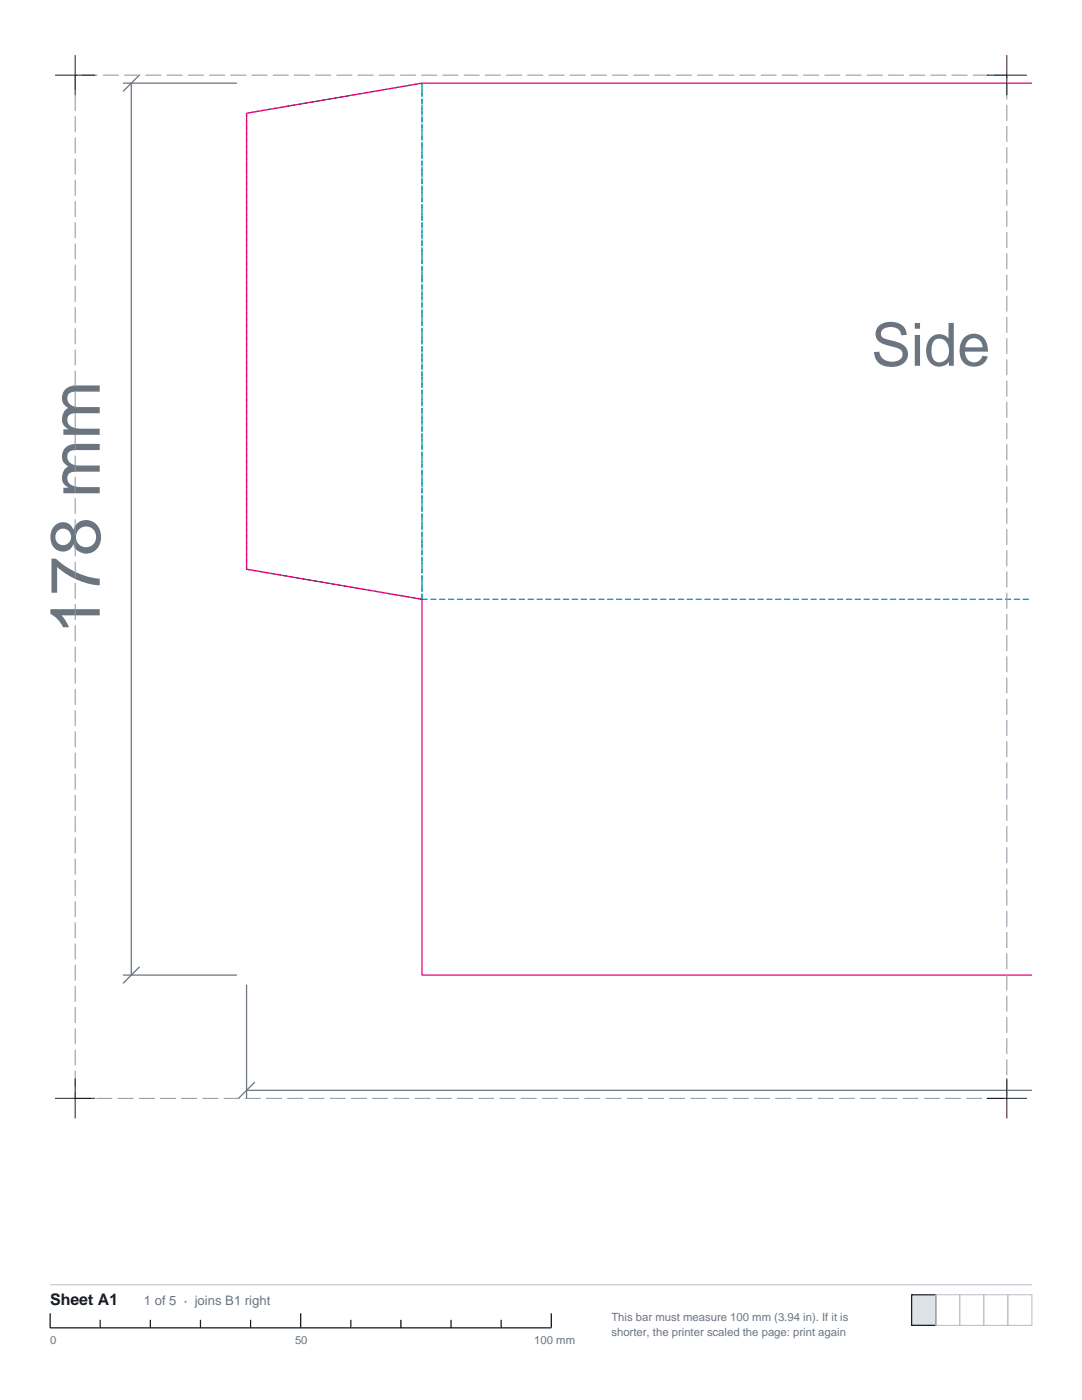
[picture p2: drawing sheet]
<svg xmlns="http://www.w3.org/2000/svg" width="216mm" height="279mm" viewBox="0 0 216 279" stroke-linecap="round" stroke-linejoin="round" font-family="sans-serif">
<defs><g id="words">
<text font-size="14" fill="#6b7580" x="19.9" y="126.6" transform="rotate(-90 19.9 126.6)">178 mm</text>
<text font-size="11.9" fill="#6b7580" x="173.8" y="73">Side</text>
<text font-size="3.2" fill="#12171c" x="10" y="260.4">Sheet A1</text>
<text font-size="2.6" fill="#6b7580" x="28.7" y="260.4">1 of 5 · joins B1 right</text>
<g font-size="2.3" fill="#6b7580">
<text x="122" y="263.6">This bar must measure 100 mm (3.94 in). If it is</text>
<text x="10" y="268.2">0</text>
<text x="58.9" y="268.2">50</text>
<text x="106.6" y="268.2">100 mm</text>
<text x="122" y="266.7">shorter, the printer scaled the page: print again</text>
</g>
</g></defs>
<path d="M24.6 16.6h22.6M26.2 16.6v178M27.8 15l-3.2 3.2M24.6 194.6h22.6M27.8 193l-3.2 3.2M49.2 196.6v22.6M49.2 217.6h156.7M50.8 216l-3.2 3.2" fill="none" stroke="#6b7580" stroke-width=".25"/>
<path d="M49.2 22.6l35-6v103l-35-6z" fill="none" stroke="#00a359" stroke-width=".25" stroke-dasharray=".7 .5"/>
<path d="M84.2 119.6v-103M84.2 119.6h121.7" fill="none" stroke="#008fd4" stroke-width=".25" stroke-dasharray="1.1 .7"/>
<path d="M205.9 16.6h-121.7l-35 6v91l35 6v75h121.7" fill="none" stroke="#e6007d" stroke-width=".25"/>
<path d="M15 15h185.9v204.2h-185.9z" fill="none" stroke="#8c949e" stroke-width=".2" stroke-dasharray="3.2 1.1" stroke-linecap="butt"/>
<path d="M11 15h8M15 11v8M196.9 15h8M200.9 11v8M11 219.2h8M15 215.2v8M196.9 219.2h8M200.9 215.2v8" fill="none" stroke="#12171c" stroke-width=".2"/>
<path d="M10 256.4h195.9" fill="none" stroke="#b8bfc7" stroke-width=".2"/>
<path d="M10 262.1v2.9h100v-2.9M20 263.4v1.6M30 263.4v1.6M40 263.4v1.6M50 263.4v1.6M60 262.1v2.9M70 263.4v1.6M80 263.4v1.6M90 263.4v1.6M100 263.4v1.6" fill="none" stroke="#12171c" stroke-width=".25"/>
<path d="M181.9 258.4h4.8v6.1h-4.8z" fill="#dbe3e8" stroke="#12171c" stroke-width=".25"/>
<path d="M186.7 258.4h4.8v6.1h-4.8zM191.5 258.4h4.8v6.1h-4.8zM196.3 258.4h4.8v6.1h-4.8zM201.1 258.4h4.8v6.1h-4.8z" fill="none" stroke="#b8bfc7" stroke-width=".2"/>
<use href="#words"/>
</svg>
